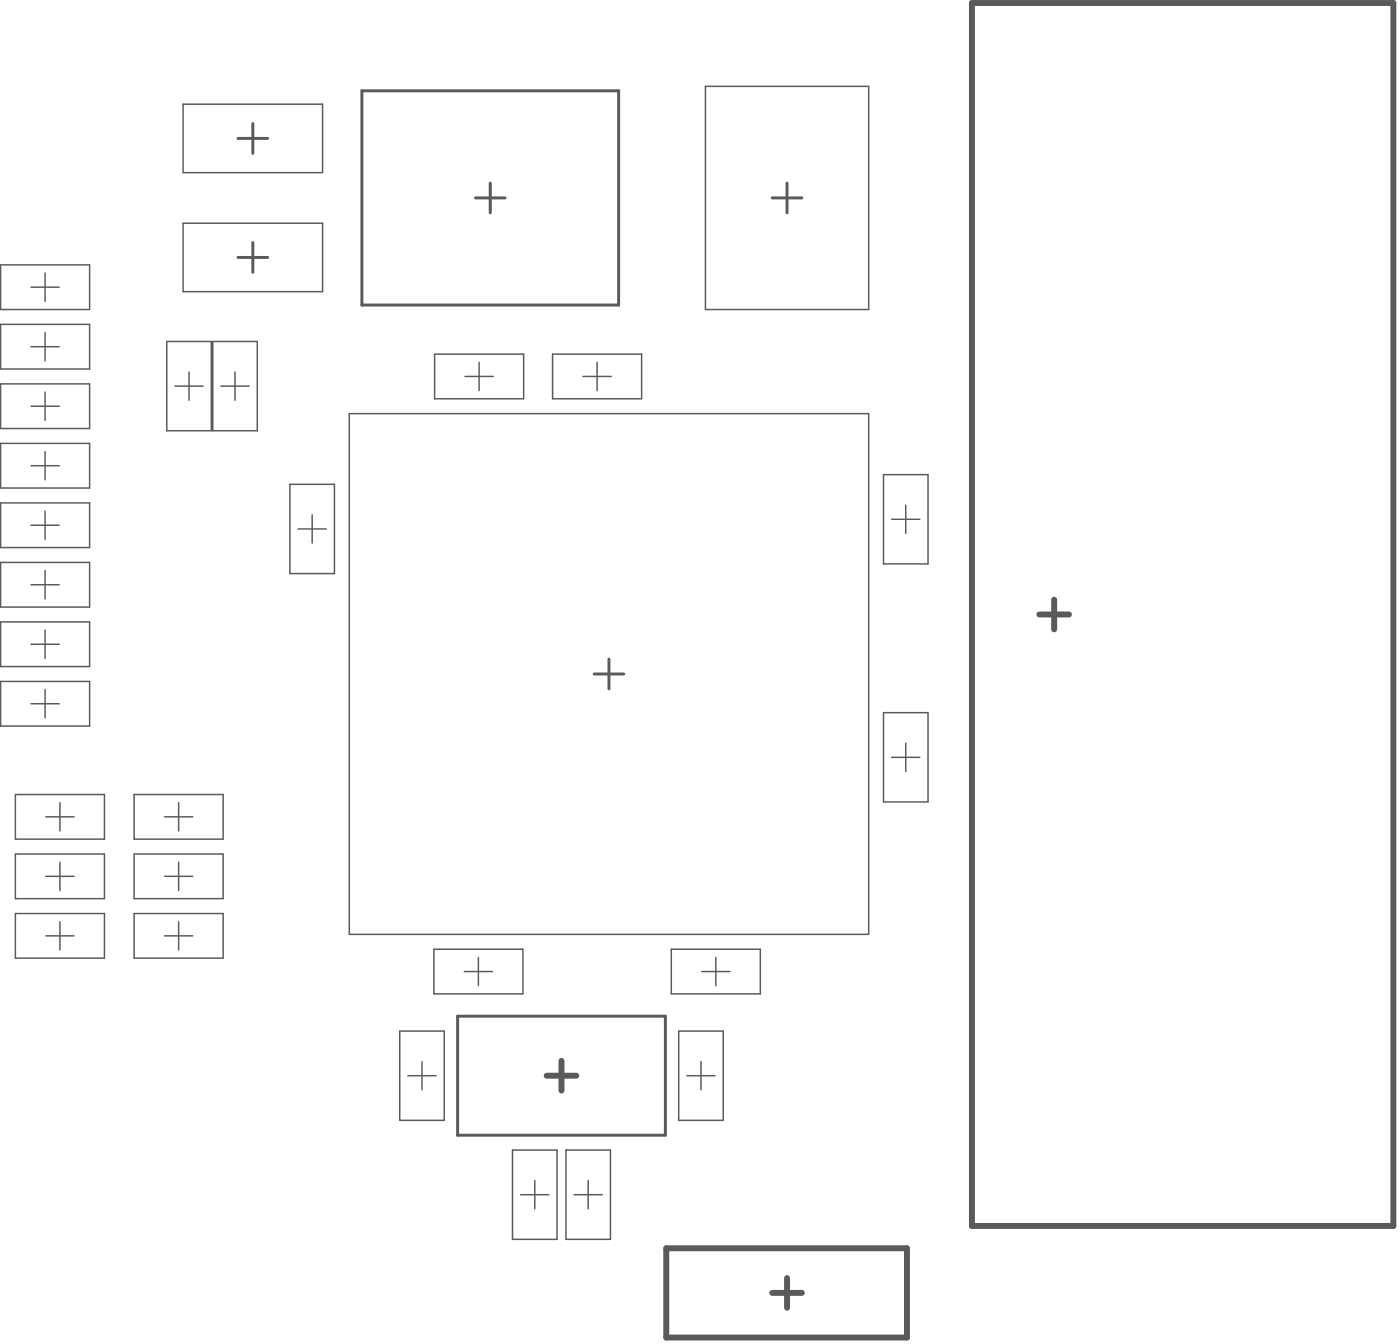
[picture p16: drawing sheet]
<svg xmlns="http://www.w3.org/2000/svg" width="78mm" height="75mm" viewBox="0 0 78 75" stroke-linecap="round" stroke-linejoin="round" font-family="sans-serif">
<path d="M54.4 .2h23.5v68.3h-23.5zM58.1 34.4h1.7M59 33.5v1.7M31.4 59.3v1.7M30.6 60.1h1.6M37.3 69.8h13.4v5h-13.4zM43.2 72.3h1.7M44 71.5v1.6" fill="none" stroke="#5a5a5a" stroke-width=".33"/>
<g fill="none" stroke="#5a5a5a" stroke-width=".08">
<path d="M0 14.8h5v2.5h-5zM0 18.1h5v2.5h-5zM1.7 19.4h1.6M1.7 16.1h1.6M2.5 15.3v1.5M2.5 18.6v1.6M9.3 19.1h2.5v5h-2.5zM10.2 5.8h7.8v3.9h-7.8zM10.2 12.5h7.8v3.8h-7.8zM11.9 19.1h2.5v5h-2.5zM24.3 19.8h5v2.5h-5zM30.9 19.8h5v2.5h-5z"/>
<path d="M39.5 4.8h9.1v12.5h-9.1zM0 21.5h5v2.5h-5zM0 24.8h5v2.5h-5zM0 28.1h5v2.5h-5zM0 31.4h5v2.5h-5zM0 34.8h5v2.5h-5zM0 38.1h5v2.5h-5zM1.7 39.3h1.6M1.7 29.4h1.6M1.7 26h1.6M1.7 22.7h1.6M1.7 36h1.6"/>
<path d="M1.7 32.7h1.6M2.5 21.9v1.6M2.5 25.2v1.6M2.5 28.6v1.6M2.5 31.9v1.6M2.5 35.2v1.6M2.5 38.6v1.5M9.8 21.6h1.6M10.6 20.8v1.6M12.4 21.6h1.5M13.1 20.8v1.6M16.2 27.1h2.5v5h-2.5z"/>
<path d="M16.7 29.6h1.6M17.5 28.8v1.6M19.5 23.1h29.1v29.1h-29.1zM26 21h1.6M26.8 20.3v1.5M32.6 21h1.6M33.4 20.3v1.5M49.4 39.8h2.5v5h-2.5zM49.4 26.5h2.5v5h-2.5zM49.9 29h1.6M50.7 28.2v1.6M.9 44.4h4.9v2.5h-4.9z"/>
<path d="M.9 47.7h4.9v2.5h-4.9zM.9 51.1h4.9v2.5h-4.9zM2.6 52.3h1.5M2.6 49h1.5M2.6 45.7h1.5M3.4 44.9v1.6M3.4 48.2v1.6M3.4 51.5v1.6M7.5 44.4h5v2.5h-5zM7.5 47.7h5v2.5h-5zM7.5 51.1h5v2.5h-5zM9.2 52.3h1.6"/>
<path d="M9.2 49h1.6M9.2 45.7h1.6M10 44.9v1.6M10 48.2v1.6M10 51.5v1.6M22.4 57.6h2.5v5h-2.5zM23.6 59.4v1.5M24.3 53.1h5v2.5h-5zM26 54.3h1.6M26.8 53.5v1.6M37.6 53.1h4.9v2.5h-4.9zM38 57.6h2.5v5h-2.5z"/>
<path d="M39.2 59.4v1.5M39.3 54.3h1.5M40 53.5v1.6M49.9 42.3h1.6M50.7 41.6v1.5M22.8 60.1h1.6M28.7 64.3h2.5v5h-2.5zM29.1 66.8h1.6M29.9 66v1.6M31.7 64.3h2.4v5h-2.4zM32.1 66.8h1.6M32.9 66v1.6"/>
<path d="M38.4 60.1h1.6"/>
</g>
<path d="M13.3 14.4h1.7M13.3 7.7h1.7M14.1 6.9v1.7M14.1 13.6v1.6M20.2 5.1h14.4v12h-14.4zM26.6 11.1h1.7M27.4 10.2v1.7M43.2 11.1h1.7M44 10.2v1.7M33.2 37.7h1.7M34.1 36.9v1.6M25.6 56.8h11.6v6.7h-11.6z" fill="none" stroke="#5a5a5a" stroke-width=".17"/>
</svg>
